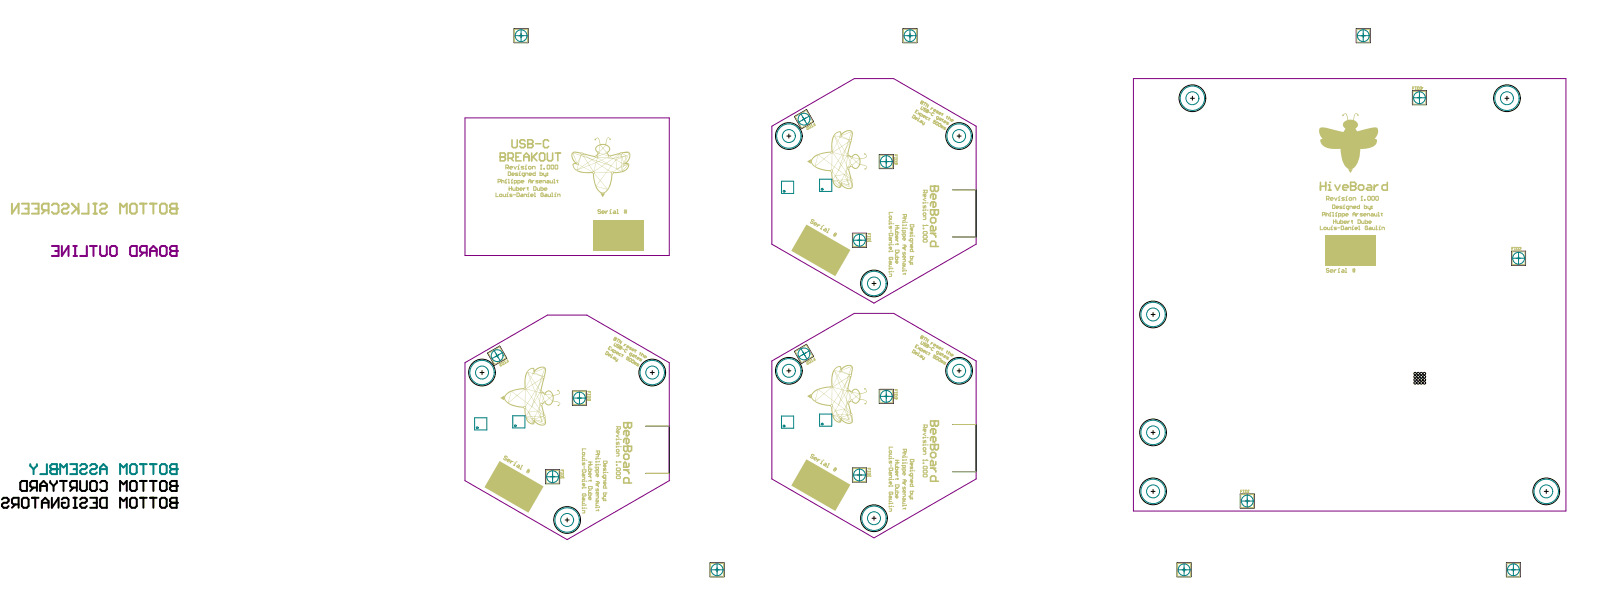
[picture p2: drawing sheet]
<svg xmlns="http://www.w3.org/2000/svg" width="1360mm" height="517mm" viewBox="0 0 1360 517" stroke-linecap="round" stroke-linejoin="round" font-family="sans-serif">
<path d="M150 208v9h-5l-1-2v-1l1-2h5" fill="none" stroke="#800080" stroke-width="1.7"/>
<circle cx="150" cy="212" r=".8" fill="#800080"/>
<g fill="none" stroke="#800080" stroke-width="1.7">
<path d="M44 208h6v9h-6M47 212h3M52 208v9l6-9v9M62 208h3M62 217h3M64 208v9M73 208v9h-5M76 208h6M79 208v9M85 208v7l1 2h3l1-2v-7M93 209l2-1h2l2 1v6l-2 2h-2l-2-2zM110 209l2-1h4v9h-4l-2-2z"/>
<path d="M121 214l-2 3M124 214h-4l-1-2v-3l1-1h4v9M127 212h6M127 217v-6l3-3 3 3v6M135 209l2-1h3l1 1v6l-1 2h-3l-2-2zM150 208h-5l-1 1v2l1 1h5"/>
</g>
<path d="M959 66h367v366h-367zM394 100h173v116h-173zM653 107l70-41h33l70 41v100l-86 49-87-49zM394 307l69-40h34l70 40v100l-87 49-86-49zM653 305l70-40h33l70 40v100l-86 50-87-50z" fill="none" stroke="#800080" stroke-width=".85"/>
<g fill="none" stroke="#000" stroke-width=".85">
<path d="M435 24h12v12h-12zM439 30h4M441 29v3M764 24h12v12h-12zM769 30h3M770 29v3M1148 24h12v12h-12zM1152 30h4M1154 29v3M1196 77h11v12h-11zM672 99l11-6 6 10-11 6zM680 99l1 3"/>
<path d="M682 100l-3 2M1008 83h3M1009 81v4M1200 83h3M1202 81v3M1274 83h3M1276 81v4M666 115h3M668 113v4M810 115h4M812 113v4M744 131h12v12h-12z"/>
<path d="M749 137h3M750 135v3M806 160h20v40h-20M722 197h11v12h-11zM726 203h3M728 202v3M1280 213h11v11h-11zM1284 218h3M1285 217v3M738 240h4M740 238v3M974 266h4"/>
<path d="M976 264v4M413 299l10-6 6 10-10 6zM420 299l2 3M422 300l-3 2M672 297l11-6 6 11-11 5zM680 298l1 3M682 299l-3 1M406 315h4M408 313v4M550 315h4M552 313v4M666 314h3"/>
<path d="M668 312v3M810 314h4M812 312v3M485 331h11v12h-11zM489 337h3M490 335v3M744 329h12v12h-12zM749 335h3M750 334v3M806 359h20v40h-20M547 361h20v39h-20M974 366h4"/>
<path d="M976 364v3M462 397h12v12h-12zM722 396h11v12h-11zM466 403h3M468 402v3M726 402h3M728 400v3M974 416h4M976 414v3M1050 418h12v12h-12zM1307 416h4M1309 414v3"/>
<path d="M478 440h4M480 438v4M738 438h4M740 437v3M1054 424h3M1056 422v4M601 476h12v12h-12zM996 476h12v12h-12zM1275 476h12v12h-12zM605 482h4M607 480v4M1001 482h3"/>
<path d="M1002 480v4M1279 482h4M1281 480v4"/>
<circle cx="1009" cy="83" r="11"/>
<circle cx="1276" cy="83" r="11"/>
<circle cx="668" cy="115" r="11"/>
<circle cx="812" cy="115" r="11"/>
<circle cx="740" cy="240" r="11"/>
<circle cx="976" cy="266" r="11"/>
<circle cx="408" cy="315" r="11"/>
<circle cx="552" cy="315" r="11"/>
<circle cx="668" cy="314" r="11"/>
<circle cx="812" cy="314" r="11"/>
<circle cx="1198" cy="316" r="1.1"/>
<circle cx="1198" cy="319" r="1.1"/>
<circle cx="1200" cy="316" r="1.1"/>
<circle cx="1200" cy="319" r="1.1"/>
<circle cx="1203" cy="316" r="1.1"/>
<circle cx="1203" cy="319" r="1.1"/>
<circle cx="1206" cy="316" r="1.1"/>
<circle cx="1206" cy="319" r="1.1"/>
<circle cx="1198" cy="324" r="1.1"/>
<circle cx="1198" cy="321" r="1.1"/>
<circle cx="1200" cy="324" r="1.1"/>
<circle cx="1200" cy="321" r="1.1"/>
<circle cx="1203" cy="324" r="1.1"/>
<circle cx="1203" cy="321" r="1.1"/>
<circle cx="1206" cy="324" r="1.1"/>
<circle cx="1206" cy="321" r="1.1"/>
<circle cx="976" cy="366" r="11"/>
<circle cx="976" cy="416" r="11"/>
<circle cx="1309" cy="416" r="11"/>
<circle cx="480" cy="440" r="11"/>
<circle cx="740" cy="438" r="11"/>
</g>
<g fill="none" stroke="#000" stroke-width="1.7">
<path d="M17 408l2-1h4v8h-4l-2-1zM28 412l-2 3M31 412h-4l-1-1v-3l1-1h4v8M34 411h6M34 415v-5l3-3 3 3v5M43 407v1l2 3M45 411v4M48 407v1l-3 3M51 407h6M54 407v8M62 412l-3 3M65 412h-4l-2-1v-3l2-1h4v8"/>
<path d="M68 407v7l1 1h3l1-1v-7M76 408l2-1h3l1 1v6l-1 1h-3l-2-1zM85 408l1-1h3l1 1v6l-1 1h-3l-1-1M102 415v-8l2 3 3-3v8M110 408l2-1h2l2 1v6l-2 1h-2l-2-1zM119 407h5M121 407v8M127 407h6M130 407v8M135 408l2-1h3l1 1v6l-1 1h-3l-2-1zM144 408l1-1h5v8h-5l-1-1v-2l1-1-1-1zM145 411h5"/>
</g>
<circle cx="150" cy="411" r=".8" fill="#000"/>
<path d="M436 25h11v11h-11zM765 25h11v11h-11zM1148 25h11v11h-11zM602 476h11v11h-11zM997 476h11v11h-11zM1276 476h11v11h-11z" fill="none" stroke="#c0c073" stroke-width=".85"/>
<path d="M150 172v9h-5l-1-2v-1l1-2h5" fill="none" stroke="#c0c073" stroke-width="1.7"/>
<circle cx="150" cy="176" r=".8" fill="#c0c073"/>
<g fill="none" stroke="#c0c073" stroke-width="1.7">
<path d="M10 172v9l6-9v9M19 172h5v9h-5M21 176h3M27 172h6v9h-6M30 176h3M38 178l-3 3M41 178h-4l-2-2v-2l2-2h4v9M44 174l1-2h3l2 2v5l-2 2h-3l-1-2M52 174l2-2h3l1 2v1l-1 1h-3l-2 2v1l2 2h3l1-2M61 172l5 6M65 176l-4 5M66 172v9"/>
<path d="M75 172v9h-6M79 172h3M81 172v9M85 174l1-2h3l1 2v1l-1 1h-3l-1 2v1l1 2h3l1-2M110 174l2-2h2l2 2v5l-2 2h-2l-2-2zM119 172h5M121 172v9M127 172h6M130 172v9M135 174l2-2h3l1 2v5l-1 2h-3l-2-2zM150 172h-5l-1 2v1l1 1h5M79 181h3"/>
<path d="M102 181v-9l2 3 3-3v9"/>
</g>
<path d="M1117 108v2v3l2 4a2 2 0 0 0-2 2 2 2 0 0 0 1 2 13 13 0 0 0 11 5h6v6l2 5a7 7 0 0 0 8 6 16 16 0 0 0 6-11v-6h2a14 14 0 0 0 12-5l1-3-2-1a7 7 0 0 0 1-9h-5l-11 3-2-2a4 4 0 0 0 3-4 4 4 0 0 0-4-3l1-5a1.1 1.1 0 0 1 1-1 1.1 1.1 0 0 1 1 2h1a1 1 0 0 0 0-1 1 1 0 0 0-1-1h-1a6 6 0 0 0-2 5h-5l-1-4a2 2 0 0 0-3 0 .7 .7 0 0 0-1 1 .7 .7 0 0 0 1 0 .7 .7 0 0 0 1 0 1.3 1.3 0 0 1 1-2 1.3 1.3 0 0 1 1 2l1 4a4 4 0 0 0-4 3 4 4 0 0 0 2 4l-1 1a2.3 2.3 0 0 1-1 2 2.3 2.3 0 0 1-2-1l-13-3h-3zM1141 143l2 3 2-3z" fill="#c0c073"/>
<path d="M1196 77h11v11h-11zM1280 213h11v11h-11zM1050 418h11v11h-11z" fill="none" stroke="#c0c073" stroke-width=".85"/>
<path d="M1122 199h43v26h-43z" fill-rule="evenodd" fill="#c0c073"/>
<path d="M1118 154v7M1118 158h4M1122 154v7M1124 156h2v5M1124 161h3" fill="none" stroke="#c0c073" stroke-width="1.3"/>
<circle cx="1126" cy="154" r=".7" fill="#c0c073"/>
<path d="M1130 156l2 5 2-5M1137 159h4v-1l-1-2h-2l-1 2v2l1 1h2M1143 154v7h4l1-1v-1l-1-1h-4" fill="none" stroke="#c0c073" stroke-width="1.3"/>
<circle cx="1143" cy="158" r=".7" fill="#c0c073"/>
<path d="M1143 154h4l1 1v1l-1 2h-4M1150 158l1-2h2l1 2v2l-1 1h-2l-1-1zM1158 156h2l1 2v3h-3l-1-1 1-1h3M1163 156v5M1167 156h-2l-2 3M1174 154v7h-3l-1-1v-2l1-2h3" fill="none" stroke="#c0c073" stroke-width="1.3"/>
<path d="M1125 228l-1-1-1 1v1h2l-1 1h-1M1126 229h2v-1l-2 1 1 1h1M1129 228v2M1131 228l-2 1M1133 230h1M1133 228v2" fill="none" stroke="#c0c073" stroke-width=".85"/>
<circle cx="1133" cy="227" r=".3" fill="#c0c073"/>
<g fill="none" stroke="#c0c073" stroke-width=".85">
<path d="M1123 168h2v-1l-2-1v3M1124 168l1 1M1126 168h2v-1l-2 1 1 1h1M1130 167l1 2 1-2M1133 169h1M1133 167h1v2M1136 228l2 1v1h-2v-1h2M1139 230h1M1139 227v3M1145 228h2M1145 229h2M1145 227v3"/>
<path d="M1147 227v3"/>
</g>
<circle cx="1134" cy="166" r=".4" fill="#c0c073"/>
<path d="M1138 167l-2 1h1l1 1h-1h-1M1139 169h1M1139 167h1v2" fill="none" stroke="#c0c073" stroke-width=".85"/>
<circle cx="1140" cy="166" r=".4" fill="#c0c073"/>
<path d="M1142 168l2-1v2h-1zM1145 169v-2h2l1 2M1152 169h1M1153 166v3" fill="none" stroke="#c0c073" stroke-width=".85"/>
<circle cx="1153" cy="166" r=".4" fill="#c0c073"/>
<path d="M1128 173l2 1v2h-2zM1131 175h2v-1l-2 1 1 1h1M1136 174l-2 1h2v1h-2M1137 176h1M1137 174h1v2M1153 166l-1 1M1155 169h1zM1158 166l2 1v2h-1h-1v-2zM1162 166l1 1v2h-2v-2zM1165 167v-1l2 1v2h-1h-1z" fill="none" stroke="#c0c073" stroke-width=".85"/>
<circle cx="1138" cy="173" r=".3" fill="#c0c073"/>
<g fill="none" stroke="#c0c073" stroke-width=".85">
<path d="M1122 180v3M1142 176h-2v-2h2v3h-1M1143 176v-2h1l1 2M1146 175h2l-1-1-1 1v1h1M1151 173v3h-2v-2h2M1155 173v3h2l-1-2h-1M1158 174v2h2M1160 174v3h-1M1161 174v1zM1161 176h.1M1119 182h2v-2h-2v3M1122 181h2v2"/>
<path d="M1125 181h1v2M1125 183h1"/>
</g>
<circle cx="1126" cy="180" r=".3" fill="#c0c073"/>
<path d="M1128 180h1v3M1128 183h1M1131 183h1M1131 181v2" fill="none" stroke="#c0c073" stroke-width=".85"/>
<circle cx="1131" cy="180" r=".3" fill="#c0c073"/>
<g fill="none" stroke="#c0c073" stroke-width=".85">
<path d="M1167 180v3M1118 191v3h2M1121 193l1-1 1 2h-2zM1124 192v2h2v-2M1127 194h1M1127 192v2M1129 186v3M1129 187h2M1131 186v3M1132 187v2h2v-2M1133 183h2v-2h-2v3M1135 186v3l2-1-1-1h-1"/>
<path d="M1136 183h2v-2h-2v3M1138 188h2l-1-1h-1v1l1 1M1139 182h2v-1h-2l1 2h1M1141 187v2M1142 187l-1 1M1144 187h1M1144 186l1 3M1145 183v-2l1-1 1 1v2M1145 181h2M1148 181v2M1150 186h2l-1 3h-1zM1150 181l-2 1"/>
<path d="M1153 187v2h2v-2M1153 181h-1h-1l1 1h1l-2 1M1154 182h2v-1h-2l1 2h1M1156 186v3l2-1-1-1h-1M1157 183v-2h2v2M1159 188h2l-1-1h-1v1l1 1M1161 181h1v2h-1l-1-1h1h1M1164 181v2h2v-2M1167 183h1M1169 181h1M1170 180v3"/>
</g>
<circle cx="1127" cy="191" r=".3" fill="#c0c073"/>
<path d="M1131 192l-2 1 2 1h-2M1132 193h2M1135 191l2 1v2h-2zM1139 192l1 1v1h-1h-1l1-1h1M1141 194v-2h2v2M1144 194h1M1144 192h1v2" fill="none" stroke="#c0c073" stroke-width=".85"/>
<circle cx="1145" cy="191" r=".3" fill="#c0c073"/>
<path d="M1147 193h2v-1l-2 1 1 1h1M1150 194h1M1150 191h1v3M1158 192l-1-1-1 1v2h2v-1h-1M1159 192l2 1v1h-2v-1h2M1162 192v2h2v-2M1165 194h1M1165 191v3M1167 194h1M1167 192h1v2" fill="none" stroke="#c0c073" stroke-width=".85"/>
<circle cx="1168" cy="191" r=".3" fill="#c0c073"/>
<path d="M1196 75h1M1197 73h-1v3M1198 73h1M1198 76h1M1198 73v3M1200 73l1 1v2h-1zM1202 74l1-1 1 1M1170 194v-2h1l1 2" fill="none" stroke="#c0c073" stroke-width=".85"/>
<circle cx="1204" cy="74" r=".3" fill="#c0c073"/>
<g fill="none" stroke="#c0c073" stroke-width=".85">
<path d="M1203 75h.1M1203 75v1l-1-1M1204 74l-1 1M1280 210h1M1281 209h-1v2M1282 209h1M1282 211h1M1282 209v2M1284 209l1 1v1h-1zM1286 210h1l-1 1h1M1050 416h1M1052 415h-2v2"/>
<path d="M1052 415h1M1052 417h1M1053 415v2M1054 415h2l-1 2h-1zM1056 417h1M1057 415v2"/>
</g>
<circle cx="1057" cy="415" r=".3" fill="#c0c073"/>
<path d="M1057 415h-1" fill="none" stroke="#c0c073" stroke-width=".85"/>
<path d="M447 313l-3 5v10l-4 1a16 16 0 0 0-13 6 7 7 0 0 0 6 8l10 2 1 1 1 7a7 7 0 0 0 7 6l1-2a6 6 0 0 0 9 1v-6l-1-1-2-8v-1l2-1 1 1a4 4 0 0 0 4 1 4 4 0 0 0 2-4l3 1a1.5 1.5 0 0 1 2 0 1.5 1.5 0 0 1 0 2 .7 .7 0 0 0-1 1 .7 .7 0 0 0 1 1 .7 .7 0 0 0 0-1 1.7 1.7 0 0 0 1-2 1.7 1.7 0 0 0-2-1l-4-1 1-4a5 5 0 0 0 5-3l-1-1a.9 .9 0 0 0 0-1 .9 .9 0 0 0-1 0v1a1.4 1.4 0 0 1 2 2 1.3 1.3 0 0 1-2 0l-4 1a4 4 0 0 0-2-3 4 4 0 0 0-4 1h-1l-3-2 3-11 1-2a6 6 0 0 0 0-6h-1a8 8 0 0 0-9 2 2 2 0 0 0-1-2 2 2 0 0 0-2 1zM466 337l2-2-1 4zM461 334h1l3 3h-1l-2 2h-1l-1-2zM462 340l3-3 2 2a2.7 2.7 0 0 1-2 3 2.7 2.7 0 0 1-3-2zM462 332a2.8 2.8 0 0 1 4-1 2.8 2.8 0 0 1 1 3l-5-1zM462 334l6 1-3 1zM461 359a.5 .5 0 0 1 1 0 .5 .5 0 0 1-1 0zM461 333a.5 .5 0 0 1 1 0 .5 .5 0 0 1-1 0zM461 340a.5 .5 0 0 1 1 0 .5 .5 0 0 1-1 0zM460 352a.6 .6 0 0 1 1 0 .6 .6 0 0 1-1 0zM460 319a.6 .6 0 0 1 1 0 .6 .6 0 0 1-1 0zM461 312v2a4 4 0 0 1-1 4h-1zM452 355l7 2 2-4v5zM460 337a2.3 2.3 0 0 1-1 4zM458 333h2l1 1-1 2zM459 319l-1 1zM458 332l2 1zM458 353a1.1 1.1 0 0 1 2 0 1.1 1.1 0 0 1 0 1l-1 2zM458 352h2zM458 320v1zM458 342a.6 .6 0 0 1 1 0 .6 .6 0 0 1-1 0zM458 353v2zM458 331a.5 .5 0 0 1 1 0 .5 .5 0 0 1-1 0zM457 349l3 2v1h-2zM457 352l1 1zM457 340l1 3-1 2zM458 332l1 2a5 5 0 0 1-1 7l-1-1zM459 320h1l-3 4zM460 320l-3 10a2.7 2.7 0 0 1 0-4zM458 343l2 7-3-4zM457 346l3 5a5 5 0 0 1-3-5zM456 325l1 1zM456 345a.5 .5 0 0 1 1 0 .5 .5 0 0 1-1 0zM453 324l5-3-2 4a1.1 1.1 0 0 1-1 2 1 1 0 0 1-1-1zM456 346l1 3a1.6 1.6 0 0 1-1-1 1.6 1.6 0 0 1 0-2zM456 348l1 1 1 3h-1zM456 327l-1 1zM457 333v-1v7l-2-4zM456 328v1a2 2 0 0 1 1 3l-2-1zM454 332l3 1-2 2-1-2zM455 348l2 4h-4zM455 328v2a.7 .7 0 0 1-1 1 .7 .7 0 0 1-1 0zM453 331a.8 .8 0 0 1 1 1 .8 .8 0 0 1 0 1zM453 315l8-3-2 6-6-3zM455 336l2 4-1 5-3-5zM453 314a8 8 0 0 1 8-3l-8 4zM453 354l4-1 1 3zM453 356l8 3h-1a8 8 0 0 1-7-3zM453 353v-1l4 1-5 1zM454 334l1 2-2 4a2.1 2.1 0 0 1 0-3zM452 316h1l5 2zM451 315a.5 .5 0 0 1 1 0 .5 .5 0 0 1-1 0zM451 358h1zM448 313l3-1 1 2-1 2-4-1zM451 355a.6 .6 0 0 1 1 0 .6 .6 0 0 1-1 0zM451 325l2-1 2 3-2 4zM452 339a2.2 2.2 0 0 1-1 3v1zM452 340l4 6a1.3 1.3 0 0 1-1 1 1.3 1.3 0 0 1-2-1l-3-2zM451 352l1 1v1h-1zM453 331a4 4 0 0 1 0 5l-1 3-1-1a2.1 2.1 0 0 1-1-2 2.1 2.1 0 0 1 1-2zM450 354l1 2v2zM450 352v1zM451 317l1-1 6 2a1 1 0 0 1 1 1 1 1 0 0 1-1 1l-5 4-3-5zM449 353l2 1a1 1 0 0 1-1 0 1 1 0 0 1-1-1zM450 319l3 5-2 1-2-4zM448 350l2 2h-1zM450 344l5 4h-7zM448 349l7-1-2 4h-2a4 4 0 0 1-3-3zM447 348l1 1zM447 315l2 4v1zM447 315l4 1-1 3zM450 336l2 3-2 5-3-3zM446 315a.5 .5 0 0 1 1 0 .5 .5 0 0 1-1 0zM446 353h3v1zM446 353l4 1 1 4zM446 353l5 5a6 6 0 0 1-5-5zM445 329l6-3 2 5zM445 329l8 2-3 5zM447 349l2 3h-3zM449 321l1 4-5 4v-1zM447 341l3 3-2 4-3-3v-1zM446 315l2 3a4 4 0 0 1-1 6l-2 4v-7zM445 346a4 4 0 0 1 0 6zM445 330v-1l5 7-4 5-1-1zM445 340l1 1-1 3zM444 329a.6 .6 0 0 1 1 0 .6 .6 0 0 1-1 0zM443 345a1 1 0 0 1 2 0 1 1 0 0 1-2 0zM438 335l6-5h1l-1 9zM433 331l6-1h5l-6 4zM431 341l6-6a1.6 1.6 0 0 1 3 1l4 4v4a23 23 0 0 1-13-3zM433 331l4 4-7 5zM429 334l4-3-3 9a4 4 0 0 1-1-6zM424 337l3 2v-4z" fill="#c0c073"/>
<path d="M413 299l10-6 5 10-9 5zM485 331h11v11h-11zM547 361h20M462 398h11v11h-11zM547 400h20" fill="none" stroke="#c0c073" stroke-width=".85"/>
<path d="M423 390l37 21-13 23-37-22z" fill-rule="evenodd" fill="#c0c073"/>
<path d="M521 285l-2 2 2 1v-1l-1-1" fill="none" stroke="#c0c073" stroke-width=".85"/>
<circle cx="520" cy="286" r=".2" fill="#c0c073"/>
<g fill="none" stroke="#c0c073" stroke-width=".85">
<path d="M521 285l1 1-1 1-1-1M521 290l-1 2 1 1 1-2M523 287h1M524 287l-2 2M524 293l-1-1v2l-1-1M525 293l-1 2h2v-1h-1M527 289l-2 2v-3l-1 2M529 291l-1 2M530 292h-1M531 293l1 1v-1h-1v1M535 294h-1l-1 1 1 1-1-1M535 296h2v-1h-1l-1 1 1 1"/>
<path d="M538 296l1 1M538 296v2M542 299h1M542 298v2M543 300h2l-1 2M544 299l-1 2M545 302h2v-1h-1l-1 1 1 1"/>
</g>
<circle cx="525" cy="294" r=".2" fill="#c0c073"/>
<g fill="none" stroke="#c0c073" stroke-width=".85">
<path d="M514 297l1 1-1 2-2-1zM515 300l2 1v-1h-2v1h1M516 294v1M518 294l-2-1-1 2 1 1M518 295l1 2M518 300l-1 2M519 298h1l1-1-1-1-1 2M519 296h-2M522 298l1 1v-1l-1 1 1 1M525 293l1 1h-1M526 300l-1-1-1 1 1 1M527 295l1 1"/>
<path d="M527 300v2M531 296l-2-1v2l1 1M536 300l1 1-1 1-1-1h1h1M517 302h1M520 302l1 1-1 1-1-1h2M522 303l-1 2h1M523 304l-1 2-1-1M527 300v1M533 303l-2-1v1h1v1l-2-1M533 303l2 1-2 2-1-1zM534 301l-1-2h1h1l-1 2h-1M535 305h2l-2 2v-1z"/>
<path d="M538 307l-1-1-1 2M538 307h1l-1 2M538 307l-1 1M538 301h1M539 301l-1 2M539 303l2 1v-1l-1-1-1 2h1M541 308h-2l1 1h-1M543 304l-1-1v1l1 1h-2"/>
</g>
<path d="M531 358v3l-1 1h-1l-1-1v-3h7" fill="none" stroke="#c0c073" stroke-width="1.3"/>
<circle cx="531" cy="358" r=".7" fill="#c0c073"/>
<path d="M531 358v3l1 1h2l1-1v-3M530 364v5h1l1-1v-3l-1-1h-2l-1 1v3M530 371v4h1l1-1v-2l-1-1h-2l-1 1v2M531 377v4l-1 1h-1l-1-1v-4h7" fill="none" stroke="#c0c073" stroke-width="1.3"/>
<circle cx="531" cy="377" r=".7" fill="#c0c073"/>
<path d="M531 377v4l1 1h2l1-1v-4M528 385l1-1h2l1 1v2l-1 2h-2l-1-2zM528 397h4M530 397l2 3v1M532 392v2l-1 1h-3v-3l1-1 1 1v3M532 409v-4l-1-1h-2l-1 1v4h7" fill="none" stroke="#c0c073" stroke-width="1.3"/>
<path d="M429 387l-1-1h-1l1 3h-1l-1-1M430 389l1 1 1-1h-2l-1 1 1 1M433 390l-1 2M434 391h-2M435 393l1 1M436 391v1l-1 2" fill="none" stroke="#c0c073" stroke-width=".85"/>
<circle cx="437" cy="391" r=".3" fill="#c0c073"/>
<g fill="none" stroke="#c0c073" stroke-width=".85">
<path d="M522 361h3v2h-2v-2M522 371v1M523 364v3l1-1-1-2-1 1v1M523 362l-1 1M524 371v1h-2M524 368l-2 1 2 1M439 393l1 1-1 2-1-1-1-1h1l2 1M440 396l1 1M442 393v1l-2 3M446 398l2 2M446 397l2 2M447 397l-1 3"/>
<path d="M448 397l-1 3"/>
</g>
<circle cx="525" cy="372" r=".4" fill="#c0c073"/>
<path d="M522 374v2l1-2 1 2M522 377v1M524 377v1h-2" fill="none" stroke="#c0c073" stroke-width=".85"/>
<circle cx="525" cy="378" r=".4" fill="#c0c073"/>
<path d="M522 381l1-1 1 2h-2zM522 390v1M522 383h2v2l-2 1M522 391h3" fill="none" stroke="#c0c073" stroke-width=".85"/>
<circle cx="525" cy="391" r=".4" fill="#c0c073"/>
<path d="M511 390h3v2h-3zM511 396v2l1-2 1 2M511 399v1M512 393v2h1l-1-2h-1v2M513 399v1h-2M522 393v1zM522 396h3v2h-3zM522 400v-1h3v2h-3zM525 390v1M522 403h3v1v1h-3z" fill="none" stroke="#c0c073" stroke-width=".85"/>
<circle cx="514" cy="400" r=".3" fill="#c0c073"/>
<g fill="none" stroke="#c0c073" stroke-width=".85">
<path d="M505 381h3v2h-2v-2M505 385h3M505 388v1M506 385l1 1-2 1M507 388h-2M510 403v1h3v-2h-2v2M511 405h2l-1 2h-1M512 408v2l1-1-1-1h-1v1M513 413l-1-2h-1v2h3M513 417l-1 2-1-1v-1h3M513 420h-2v2M510 421v1h3"/>
<path d="M511 423v1zM512 423l1 1z"/>
</g>
<circle cx="508" cy="388" r=".3" fill="#c0c073"/>
<path d="M505 390v1M505 393v1M507 393h-2M508 390v1h-3" fill="none" stroke="#c0c073" stroke-width=".85"/>
<circle cx="508" cy="393" r=".3" fill="#c0c073"/>
<g fill="none" stroke="#c0c073" stroke-width=".85">
<path d="M496 380h-3v2M493 383h1l1 1-2 1zM493 389v1M495 386h-2v2h2M495 389h-2M498 391h3M498 393h3M499 400v2l1-1v-1h-1l-1 1M500 391v2M500 394h-2v2h2M500 397v2l-2-1v-1h3M504 395h3v2h-2v-2"/>
<path d="M504 398h3v2h-2v-2M498 412h3v1l-2 1zM498 403h2M499 403l1 2M500 418v2l-2-1v-1h3M500 415h-2v2h2M500 406v1M501 407h-3M505 413v2l1-2 1 2M505 419h2v2h-2M505 407h2l1 1-1 1h-2M505 410h2"/>
<path d="M506 401v2h1l-1-2-1 1v1M506 410l1 2M506 416v2h1l-1-2-1 1v1M506 407v2M499 421v2l1-1v-1h-2v1M505 429v1M507 423l-1 2h-1v-2h1v2M507 431v1M507 426h-2v2h2M507 432h-2M508 429h-3"/>
</g>
<circle cx="496" cy="389" r=".3" fill="#c0c073"/>
<path d="M493 391v2l1-2 1 2M493 397h3v2h-3zM494 394v2M493 407v1M493 404h2l-1 2h-1M495 401l-1 1h-1v-1v-1l1 1v1M495 407h-2" fill="none" stroke="#c0c073" stroke-width=".85"/>
<circle cx="496" cy="407" r=".3" fill="#c0c073"/>
<path d="M493 412v1M494 409v2h1l-1-2-1 1v1M494 419v1h-1v-2h2h1l-1 2M496 412v1h-3M493 427v1M493 429v1M495 421l-1 2h-1v-2h1v2M495 424h-2v2h2M495 429v1h-2M496 427h-3" fill="none" stroke="#c0c073" stroke-width=".85"/>
<circle cx="496" cy="430" r=".3" fill="#c0c073"/>
<path d="M475 398h2v1M475 400v1M476 398h.1M477 400v1M475 402h2v1h-2zM475 400h2M475 404v1M475 404h2M493 432h2l-1 2h-1" fill="none" stroke="#c0c073" stroke-width=".85"/>
<circle cx="477" cy="404" r=".3" fill="#c0c073"/>
<g fill="none" stroke="#c0c073" stroke-width=".85">
<path d="M423 308l1-1-1 2h2M425 307l1-1 1 2h-2zM427 306v-1l1 2M428 307h.1M429 304l1 2-1 1M430 305h-1M497 331h3v2M497 335h3v1l-2 1zM497 334h3M497 333v1M499 331v1M499 337l1 1-1 1"/>
<path d="M500 333v1M477 404h.1"/>
</g>
<circle cx="499" cy="339" r=".3" fill="#c0c073"/>
<path d="M498 337l-1 1h2M499 338v1M499 338h.1" fill="none" stroke="#c0c073" stroke-width=".85"/>
<path d="M484 129v1a8 8 0 0 0 3 8 2 2 0 0 0-2 1 2 2 0 0 0 0 3 15 15 0 0 0 16 4l1 1v2a17 17 0 0 0 5 14 5 5 0 0 0 9-4l2-5 1-7 1-1 7-1a6 6 0 0 0 5-7h-1a7 7 0 0 0 1-9h-7l-8 2h-1l-1-1v-2a4 4 0 0 0 1-3 4 4 0 0 0-3-3l1-3a1.5 1.5 0 0 1 0-2 1.5 1.5 0 0 1 2 0 .7 .7 0 0 0 0 1 .7 .7 0 0 0 1 0 .7 .7 0 0 0 0-1 1.7 1.7 0 0 0-3-1 1.7 1.7 0 0 0-1 2v4h-5a5 5 0 0 0-2-6l-2 1a.9 .9 0 0 0-1 1 .9 .9 0 0 0 1 1l1-1a1.3 1.3 0 0 1 1-1 1.3 1.3 0 0 1 1 2l1 3a4 4 0 0 0-4 3 4 4 0 0 0 1 4h1l-2 3-11-3h-2a6 6 0 0 0-6 0zM509 123h3v1a1.5 1.5 0 0 1-2 1 1.5 1.5 0 0 1-1-2zM510 125a.5 .5 0 0 1 1 0 .5 .5 0 0 1-1 0zM510 126h1l2 3-3 1a2.3 2.3 0 0 1-2-1zM513 123a2.7 2.7 0 0 1 3 3 2.7 2.7 0 0 1-3 2l-2-3zM505 124l3-1-1 5a2.3 2.3 0 0 1-2-1 2.3 2.3 0 0 1 0-3zM508 123l2 2-3 3zM532 129a.5 .5 0 0 1 1 0 .5 .5 0 0 1-1 0zM506 129a.5 .5 0 0 1 1 0 .5 .5 0 0 1-1 0zM513 129a.5 .5 0 0 1 1 0 .5 .5 0 0 1-1 0zM525 130a.6 .6 0 0 1 1 0 .6 .6 0 0 1-1 0zM492 130a.6 .6 0 0 1 1 0 .6 .6 0 0 1-1 0zM485 129h2a4 4 0 0 1 5 2h-1zM527 130h5l-3 8 2-7zM492 131v1zM511 131a2.3 2.3 0 0 1 4 1zM507 130h1l2 1-4 1zM492 131h1l1 1zM506 131v1zM526 131l1-1 3 1-1 1a1.4 1.4 0 0 1-2 0 1.4 1.4 0 0 1-1-1zM526 131v1zM515 132a.6 .6 0 0 1 1 0 .6 .6 0 0 1-1 0zM527 133l1-1zM504 132a.5 .5 0 0 1 1 0 .5 .5 0 0 1-1 0zM525 131h1v2h-3zM514 133h3l1 1zM506 132h2a5 5 0 0 1 6 0l1 1h-2zM494 131l4 2-3-1zM494 131l10 2a2.7 2.7 0 0 1-5 1zM517 132l7-2-5 4-2-1zM520 134l5-4-1 1a5 5 0 0 1-4 3zM494 133l5 2a1 1 0 0 1 2 0 1.1 1.1 0 0 1-2 1l-1 1zM520 134l2-1a1.5 1.5 0 0 1-1 2 1.5 1.5 0 0 1-1-1zM523 134l3-1-4 2zM500 135h1zM506 133l7 1-4 1zM521 135a.5 .5 0 0 1 1 0 .5 .5 0 0 1-1 0zM502 135a2 2 0 0 1 3-1v2zM506 134l3 1-2 1a1.3 1.3 0 0 1-2 0 1.3 1.3 0 0 1 1-2zM522 135l4-1v3zM501 135l3 1a.7 .7 0 0 1 1 0 .7 .7 0 0 1-1 1zM505 136l1 1h-1zM485 130l6 2-2 6zM509 135l4-1h6l-6 4zM485 130l3 8a8 8 0 0 1-3-8zM526 137v1zM527 133l3-1-2 6zM532 130h1a8 8 0 0 1-4 8zM526 133l2 4a.8 .8 0 0 1-1 1 .8 .8 0 0 1-1-1zM507 137l2-1 4 2a2.1 2.1 0 0 1-3 0zM491 132l-1 6h-1zM488 139a.5 .5 0 0 1 1 0 .5 .5 0 0 1-1 0zM489 139a.5 .5 0 0 1 1 0 .5 .5 0 0 1-1 0zM486 139h2l1 1-1 3a4 4 0 0 1-3-4zM528 139a.6 .6 0 0 1 1 0 .6 .6 0 0 1-1 0zM498 138l3-3 3 2-5 3zM513 138a2.2 2.2 0 0 1 3 1v1zM514 138l5-4a1.3 1.3 0 0 1 2 1 1.3 1.3 0 0 1-1 2l-3 3zM526 138h1l-1 2zM505 138a4 4 0 0 1 5 0l2 1h-1a2.1 2.1 0 0 1-2 1 2.1 2.1 0 0 1-2-1zM517 140a.5 .5 0 0 1 1 0 .5 .5 0 0 1-1 0zM528 140l1-1h2l-3 1zM492 132l2 1 3 5-4 3-3-2zM527 140a1 1 0 0 1 0 1 1 1 0 0 1-1 0zM493 141l4-3 2 2-5 1zM523 142l3-1zM521 136l1 7-4-3zM522 136l3 1 1 2a4 4 0 0 1-3 4zM489 143l4-2 1 1zM490 140l3 1-5 2zM510 141l2-2 5 2-2 3zM526 142l1-1-1 4zM528 141l3-2-4 6zM532 139a6 6 0 0 1-5 6zM499 140l5-2-1 7zM505 138l4 3-6 4zM523 143l3-1v3zM495 142l4-2 3 5zM517 141l5 2-3 2h-2l-2-1zM489 144l2-1a4 4 0 0 1 6 0l4 2h-7zM519 145a4 4 0 0 1 6 0zM526 145v1zM503 145l6-4 6 3-2 2h-9zM515 144l2 2h-4zM502 146a.6 .6 0 0 1 1 0 .6 .6 0 0 1-1 0zM518 146a.7 .7 0 0 1 1 0 .7 .7 0 0 1-1 0zM503 146h10l-5 6-5-5zM503 147l5 6-3 4zM504 158a.5 .5 0 0 1 1 0 .5 .5 0 0 1-1 0zM513 146h4a23 23 0 0 1-3 14l-5-7a1.5 1.5 0 0 1 1-2zM508 153l6 7-8-2a.7 .7 0 0 1-1-1 .7 .7 0 0 1 0-1zM514 160a.5 .5 0 0 1 1 0 .5 .5 0 0 1-1 0zM505 158l9 2a4 4 0 0 1-4 3 4 4 0 0 1-4-4zM508 164l2 3 2-3z" fill="#c0c073"/>
<path d="M502 186h43v26h-43z" fill-rule="evenodd" fill="#c0c073"/>
<path d="M430 145l2 1v2h-2zM433 147h2v-1l-2 1 1 1h1M438 146l-2 1h2v1h-2M439 148h1M439 146h1v2" fill="none" stroke="#c0c073" stroke-width=".85"/>
<circle cx="440" cy="145" r=".3" fill="#c0c073"/>
<g fill="none" stroke="#c0c073" stroke-width=".85">
<path d="M422 154h1l1-2h-2v3M425 152v3M425 153h1l1 2M428 153v2M428 155h1M444 148h-2v-2h2v3h-1M445 148v-2h1l1 2M448 147h2l-1-1-1 1v1h1M453 145v3h-2l1-2h1M457 145v3h2v-2h-2M460 146l1 2h1M462 146v3h-1"/>
<path d="M463 146l1 1zM463 148h1z"/>
</g>
<circle cx="428" cy="152" r=".3" fill="#c0c073"/>
<path d="M430 155h1M430 152h1v3M433 155h1M433 153v2" fill="none" stroke="#c0c073" stroke-width=".85"/>
<circle cx="433" cy="152" r=".3" fill="#c0c073"/>
<g fill="none" stroke="#c0c073" stroke-width=".85">
<path d="M431 158v3M431 159h2M433 158v3M434 159l1 2h1v-2M435 155h2v-2h-2v3M437 158v3h2v-2h-2M438 155h2v-2h-2v3M440 160h2v-1h-2v2h2M441 154h2v-1h-2l1 2h1M443 159v2M445 159l-2 1M446 159h1"/>
<path d="M447 158v3M447 155v-2l1-1 1 1v2M447 153h2M451 153v2M452 158h2l-1 3h-1zM452 153l-1 1M455 159v2h2v-2M456 153h-2v1h2l-2 1M457 154h2l-1-1h-1v2h1M458 158v3h2l-1-2h-1M460 155v-2h1l1 2M461 160h2l-1-1h-1v2h1"/>
<path d="M463 153h2v2h-2v-1h2M466 153v2h2v-2M469 155h1M469 152v3M471 153h1M472 152v3M420 163v3h2M423 165l1-1 1 2h-2zM426 164v2h2v-2M429 166h1M429 164v2"/>
</g>
<circle cx="429" cy="163" r=".3" fill="#c0c073"/>
<path d="M434 164l-3 1h2l1 1h-1h-2M435 165h2M438 163l2 1-1 2h-1zM441 164l2 1v1h-2v-1h2M444 166v-2h1l1 2M447 166h1M447 164v2" fill="none" stroke="#c0c073" stroke-width=".85"/>
<circle cx="447" cy="163" r=".3" fill="#c0c073"/>
<path d="M449 165h2v-1l-2 1 1 1h1M452 166h1M452 163h1v3M460 164l-1-1-1 1v2h2v-1h-1M461 164l2 1v1h-2v-1h2M464 164v2h2v-2M467 166h1M467 163v3M470 166h1M470 164v2" fill="none" stroke="#c0c073" stroke-width=".85"/>
<circle cx="470" cy="163" r=".3" fill="#c0c073"/>
<path d="M428 142h2v-2h-2v3M429 142l1 1M432 142h2l-1-1h-1v2h1M435 141l1 2 1-2M438 143h1M438 141h1v2M472 166v-2h2v2" fill="none" stroke="#c0c073" stroke-width=".85"/>
<circle cx="439" cy="140" r=".4" fill="#c0c073"/>
<path d="M443 141h-2l2 1v1h-2M445 143h1M445 141v2" fill="none" stroke="#c0c073" stroke-width=".85"/>
<circle cx="445" cy="140" r=".4" fill="#c0c073"/>
<path d="M458 140v3M447 141h2l1 1-2 1zM451 143v-2h1l1 2M457 143h2" fill="none" stroke="#c0c073" stroke-width=".85"/>
<circle cx="458" cy="140" r=".4" fill="#c0c073"/>
<path d="M458 140h-1M464 140h1v2v1l-2-1v-2zM467 140h2v2l-1 1-1-1v-2zM460 142l1 1zM470 140h2v2v1l-2-1zM508 178l-1-1-1 1 2 1v1v1l-2-1M510 180h2l-1-2-1 1v1l1 1M513 178v3M514 178l-1 2M516 178h1v3M516 181h1" fill="none" stroke="#c0c073" stroke-width=".85"/>
<circle cx="517" cy="177" r=".3" fill="#c0c073"/>
<path d="M519 178l2 1v2h-2v-1h2M522 177h1v4M528 178h3M528 180h3M529 177v4M530 177v4M522 181h1" fill="none" stroke="#c0c073" stroke-width=".85"/>
<path d="M433 118v6l2 1h2l1-1v-6M444 119l-1-1h-2l-1 1v1l1 2h2l1 1v1l-1 1h-2l-1-1M447 118v7h3l1-1v-1l-1-1h-3" fill="none" stroke="#c0c073" stroke-width="1.3"/>
<circle cx="447" cy="122" r=".7" fill="#c0c073"/>
<path d="M447 118h3l1 1v1l-1 2h-3M464 119l-1-1h-2l-1 1v5l1 1h2l1-1M423 129v7h4l1-1v-1l-1-1h-4M453 122h5" fill="none" stroke="#c0c073" stroke-width="1.3"/>
<circle cx="423" cy="133" r=".7" fill="#c0c073"/>
<g fill="none" stroke="#c0c073" stroke-width="1.3">
<path d="M423 129h4l1 2v1l-1 1h-4M430 134h3l2-1v-2l-2-2h-3v7M432 134l3 2M437 133h2M441 129h-4v7h4M443 133h5M443 136v-4l3-3 2 3v4M450 129v7M451 133l3 3M454 129l-4 5M457 131l1-2h2l1 2v4l-1 1h-2l-1-1zM463 129v6l1 1h3l1-1v-6"/>
<path d="M470 129h4M472 129v7"/>
</g>
<g fill="#c0c073">
<path d="M706 312l-2 5v9l-4 1a16 16 0 0 0-13 6 7 7 0 0 0 6 8l10 3h1l1 8a7 7 0 0 0 7 5v-1a6 6 0 0 0 10 1v-7h-1l-2-8v-2h2h1a4 4 0 0 0 4 1 4 4 0 0 0 2-3h3a1.5 1.5 0 0 1 2 1 1.5 1.5 0 0 1 0 2 .7 .7 0 0 0-1 0 .7 .7 0 0 0 0 1 .7 .7 0 0 0 1-1 1.7 1.7 0 0 0 1-2 1.7 1.7 0 0 0-2-1h-4l1-5a5 5 0 0 0 5-2l-1-2a.9 .9 0 0 0 0-1 1.1 1.1 0 0 0-2 1l1 1a1.3 1.3 0 0 1 1 1 1.3 1.3 0 0 1-1 1l-4 1a4 4 0 0 0-2-4 4 4 0 0 0-5 1v1l-3-2 3-11v-2a6 6 0 0 0 0-7 8 8 0 0 0-9 3 2 2 0 0 0-1-2 2 2 0 0 0-2 0zM725 335l2-2v4zM724 335a.5 .5 0 0 1 1 0 .5 .5 0 0 1-1 0zM721 333l1-1 2 3v1l-2 2h-1l-1-3zM722 338l3-2 2 2a2.7 2.7 0 0 1-2 3 2.7 2.7 0 0 1-3-3zM722 330a2.8 2.8 0 0 1 3 0 2.8 2.8 0 0 1 2 3l-5-1zM722 332l5 1-2 2zM720 339a.5 .5 0 0 1 1 0 .5 .5 0 0 1-1 0zM720 351a.6 .6 0 0 1 1 0 .6 .6 0 0 1-1 0zM719 318a1 1 0 0 1 2 0 1 1 0 0 1-2 0zM721 310v2a4 4 0 0 1-2 5v-1zM712 354l7 1 1-3 1 5zM718 317h1zM720 336a2.3 2.3 0 0 1-2 4zM718 355a.5 .5 0 0 1 1 0 .5 .5 0 0 1-1 0zM718 331l2 1v1v2zM719 317v1l-1 1zM718 331h2zM718 351a1.1 1.1 0 0 1 1 0 1.1 1.1 0 0 1 1 2l-1 2zM718 351h1zM717 341a1 1 0 0 1 2 0 1 1 0 0 1-2 0zM717 352l1 1zM717 330a.5 .5 0 0 1 1 0 .5 .5 0 0 1-1 0zM717 348l3 2h-1h-1zM717 339v3l-1 1zM717 331l1 2a5 5 0 0 1 0 6l-1 1v-2zM718 319l1-1-2 5zM720 319l-3 10a2.7 2.7 0 0 1-1-5zM717 342l3 7-3-5zM716 345l4 5-1-1a5 5 0 0 1-3-4zM713 323l4-4-1 5a1.1 1.1 0 0 1-1 2 1.1 1.1 0 0 1-1-2zM716 345l1 2a1.6 1.6 0 0 1-2-1 1.6 1.6 0 0 1 1-1zM715 347l2 1v3zM715 325v1zM717 331l-1 7-1-4zM715 327h1a2 2 0 0 1 0 3h-2zM714 330l2 1-1 3-1-2zM715 347l2 4h-4zM715 326l-1 3a.7 .7 0 0 1 0 1 .7 .7 0 0 1-1-1zM713 330a.8 .8 0 0 1 1 0 .8 .8 0 0 1-1 1zM713 313l8-3-2 6-6-2zM715 334l1 4v6l-4-6zM713 313a8 8 0 0 1 7-3l-8 3zM712 353l5-1 1 3zM712 354l9 3-1 1a8 8 0 0 1-8-4zM712 351h1h4l-5 2zM714 332l1 2-3 4a2.1 2.1 0 0 1 1-3zM712 315l1-1 5 3zM711 314a.5 .5 0 0 1 1 0 .5 .5 0 0 1-1 0zM711 357h1zM707 312l4-2v3v1l-4-1zM711 353a.6 .6 0 0 1 1 0 .6 .6 0 0 1-1 0zM711 324l2-1 2 3-2 3zM712 338a2.2 2.2 0 0 1-1 3h-1zM712 339l4 5a1.3 1.3 0 0 1-1 2 1.3 1.3 0 0 1-2-1l-3-3zM710 351h2v1h-1zM713 330a4 4 0 0 1-1 5l-1 2v-1a2.1 2.1 0 0 1-1-2 2.1 2.1 0 0 1 1-2zM710 353l1 1v2zM711 315l6 2a1 1 0 0 1 1 0 1 1 0 0 1 0 2l-5 3-4-4zM709 351l2 1a1 1 0 0 1-2 0 1 1 0 0 1 0-1zM709 318l3 4-2 2-1-5zM708 348l1 3zM710 343l4 3-6 1zM708 347h7l-2 3-2 1a4 4 0 0 1-3-3zM707 314l2 4v1zM707 313l3 2-1 3zM710 335l1 2-1 5-4-2zM706 313a.5 .5 0 0 1 1 0 .5 .5 0 0 1-1 0zM706 351h3v1zM706 352l3 1 2 3zM706 352l5 5a6 6 0 0 1-5-5zM705 327l5-3 2 5zM705 328l7 2-2 4zM707 348l2 3h-4zM709 320l1 4-5 3zM706 340l4 3-3 4-2-3v-2zM706 314l1 2a4 4 0 0 1 0 6l-2 4v-7zM705 344a4 4 0 0 1 0 6zM704 328h1l4 6-3 6-2-2zM704 338l2 2-2 2zM704 327a.6 .6 0 0 1 1 0 .6 .6 0 0 1-1 0zM703 343a1 1 0 0 1 2 0 1 1 0 0 1-2 0zM698 333l5-5h1v10zM693 330l6-2h4l-6 5zM692 329a.5 .5 0 0 1 1 0 .5 .5 0 0 1-1 0zM690 339l7-5a2.7 2.7 0 0 1 3 1l4 3v4a23 23 0 0 1-14-3zM693 330l4 3-7 6zM688 333l4-3-2 9a4 4 0 0 1-2-6zM683 335l4 2v-4z"/>
<path d="M706 113l-2 5v10h-4a16 16 0 0 0-13 7 7 7 0 0 0 6 8l10 2 1 1 1 7a7 7 0 0 0 7 6v-2a6 6 0 0 0 10 1v-6l-1-1-2-8v-1l2-1 1 1a4 4 0 0 0 4 1 4 4 0 0 0 2-4l3 1a1.5 1.5 0 0 1 2 0 1.5 1.5 0 0 1 0 2 .7 .7 0 0 0-1 1 .7 .7 0 0 0 0 1 .7 .7 0 0 0 1-1 1.7 1.7 0 0 0 1-2 1.7 1.7 0 0 0-2-1l-4-1 1-4a5 5 0 0 0 5-3l-1-1a.9 .9 0 0 0 0-1 1 1 0 0 0-2 0l1 1a1.3 1.3 0 0 1 1 2 1.3 1.3 0 0 1-1 0l-4 1a4 4 0 0 0-2-4 4 4 0 0 0-5 2l-3-2 3-11v-2a6 6 0 0 0 0-6v-1a8 8 0 0 0-9 3 2 2 0 0 0-1-2 2 2 0 0 0-2 1zM725 137l2-2v4zM724 137a.5 .5 0 0 1 1 0 .5 .5 0 0 1-1 0zM721 134h1l2 3-2 2h-1l-1-2zM722 140l3-3 2 2a2.7 2.7 0 0 1-2 3 2.7 2.7 0 0 1-3-2zM722 132a2.8 2.8 0 0 1 3-1 2.8 2.8 0 0 1 2 3l-5-1zM722 133l5 2-2 1zM720 140a.5 .5 0 0 1 1 0 .5 .5 0 0 1-1 0zM720 152a.6 .6 0 0 1 1 0 .6 .6 0 0 1-1 0zM719 119a1 1 0 0 1 2 0 1 1 0 0 1-2 0zM721 112v2a4 4 0 0 1-2 4zM712 155l7 2 1-4 1 5zM718 118h1zM720 137a2.3 2.3 0 0 1-2 4zM718 156a.5 .5 0 0 1 1 0 .5 .5 0 0 1-1 0zM718 133h2v1v2zM719 119l-1 1zM718 132l2 1zM718 153a1.1 1.1 0 0 1 1 0 1.1 1.1 0 0 1 1 1l-1 2zM718 152h1zM718 120v1zM717 142a1 1 0 0 1 2 0 1 1 0 0 1-2 0zM717 153l1 2zM717 131a.5 .5 0 0 1 1 0 .5 .5 0 0 1-1 0zM717 149l3 2-1 1h-1zM717 152v1zM717 140v3l-1 2zM717 132l1 2a5 5 0 0 1 0 7h-1v-1zM718 120h1l-2 4zM720 120l-3 10a2.7 2.7 0 0 1-1-4zM717 143l3 7-3-4zM716 146l4 5h-1a5 5 0 0 1-3-5zM713 124l4-3-1 4a1.1 1.1 0 0 1-1 2 1 1 0 0 1-1-1zM716 146l1 3a1.6 1.6 0 0 1-2-1 1.6 1.6 0 0 1 1-2zM715 148l2 1v3zM715 127v1zM717 133v-1l-1 7-1-4zM715 128l1 1a2 2 0 0 1 0 3l-2-1zM714 132h2l-1 3-1-2zM715 148l2 4h-4zM715 128l-1 2a.7 .7 0 0 1 0 1 .7 .7 0 0 1-1 0zM713 131a.8 .8 0 0 1 1 1 .8 .8 0 0 1-1 1zM713 115l8-3-2 6-6-3zM715 136l1 4v5l-4-5zM713 114a8 8 0 0 1 7-3l-8 4zM712 154l5-1 1 3zM712 156l9 3h-1a8 8 0 0 1-8-3zM712 153l1-1 4 1-5 1zM714 133l1 3-3 4a2.1 2.1 0 0 1 1-3zM712 116h1l5 2zM711 115a.5 .5 0 0 1 1 0 .5 .5 0 0 1-1 0zM711 158h1zM707 113l4-1v2v2l-4-1zM711 155a.6 .6 0 0 1 1 0 .6 .6 0 0 1-1 0zM711 125l2-1 2 3-2 4zM712 139a2.2 2.2 0 0 1-1 3l-1 1zM712 140l4 6a1.3 1.3 0 0 1-1 1 1.3 1.3 0 0 1-2-1l-3-3zM710 152l2 1v1h-1zM713 131a4 4 0 0 1-1 5l-1 2a2.1 2.1 0 0 1-1-2 2.1 2.1 0 0 1 1-2zM710 154l1 2v2zM710 152v1zM711 116l6 2a1 1 0 0 1 1 1 1 1 0 0 1 0 1l-5 4-4-5zM709 153l2 1a1 1 0 0 1-2 0 1 1 0 0 1 0-1zM709 119l3 5-2 1-1-4zM708 150l1 2zM710 144l4 3-6 1zM708 149l6-1-1 4h-2a4 4 0 0 1-3-3zM707 148v1zM707 115l2 4v1zM707 115l3 1-1 3zM710 136l1 3-1 4-4-2zM706 114a.5 .5 0 0 1 1 0 .5 .5 0 0 1-1 0zM706 153h3v1zM706 153l3 1 2 4zM706 153l5 5a6 6 0 0 1-5-5zM705 129l5-3 2 5zM705 129l7 2-2 5zM707 149l2 3h-4zM709 121l1 4-5 3zM706 141l4 3-3 4-2-3v-1zM706 115l1 3a4 4 0 0 1 0 6l-2 4v-7zM705 146a4 4 0 0 1 0 6zM705 152v1zM704 130l1-1 4 7-3 5-2-1zM704 140l2 1-2 3zM704 129a.6 .6 0 0 1 1 0 .6 .6 0 0 1-1 0zM703 145a1 1 0 0 1 2 0 1 1 0 0 1-2 0zM698 135l5-5h1v9zM693 131l6-1 4-1-6 5zM692 131a.5 .5 0 0 1 1 0 .5 .5 0 0 1-1 0zM690 141l7-6a1.5 1.5 0 0 1 2 1l5 4v3a23 23 0 0 1-14-2zM693 131l4 4-7 5zM688 134l4-3-2 9a4 4 0 0 1-2-6zM683 137l4 2v-4z"/>
</g>
<path d="M673 99l10-6 5 10-9 5zM745 131h11v11h-11zM806 160h20M722 198h11v11h-11zM806 200h20M673 297l10-5 5 9-9 6zM745 330h11v11h-11zM806 359h20M722 396h11v11h-11zM806 399h20" fill="none" stroke="#c0c073" stroke-width=".85"/>
<g fill="#c0c073">
<path d="M683 389l37 21-13 22-37-21z" fill-rule="evenodd"/>
<path d="M683 190l37 21-13 23-37-22z" fill-rule="evenodd"/>
</g>
<path d="M780 284l-1 2h2l-1-1" fill="none" stroke="#c0c073" stroke-width=".85"/>
<circle cx="780" cy="285" r=".2" fill="#c0c073"/>
<g fill="none" stroke="#c0c073" stroke-width=".85">
<path d="M780 284h1v1h-1M781 289l-1 2h1l1-2M783 285l1 1M783 285l-1 3M784 291l-1-1v3l-1-1M785 291l-1 2 1 1v-1l-1-1M786 287l-1 2v-3l-1 3M789 290l-1 1M790 290h-2M791 292h1v-1h-1l-1 1 1 1M795 293l-2-1 1 2h-2M795 294l1 1v-1h-1l1 1"/>
<path d="M798 295h.1M798 295l-1 2M802 297h.1M802 297l-1 2M803 298l1 1v1M804 297l-1 3M805 300l2 1v-1h-2v1h1"/>
</g>
<circle cx="784" cy="292" r=".2" fill="#c0c073"/>
<g fill="none" stroke="#c0c073" stroke-width=".85">
<path d="M773 296l2 1-2 2-1-1zM775 299h1v-1h-1v1v1M775 293h1M777 292h-1l-1 2 1 1M778 294v2M778 298l-1 3M779 296l1 1 1-1-1-1-1 2M779 294l-2 1M782 297l1 1v-1l-1-1-1 1 1 1M785 291l1 1v1l-2-1M786 298h-2v1l1 1M786 299h1"/>
<path d="M787 293l1 1M787 298l-1 3M791 295l-2-1-1 1 2 1M794 299l-1-1 1-1 1 1-1 2h-1M796 298l1 1-1 1h-1v-1l2 1M798 299v1M798 299v2M777 301h.1M780 300l1 1-1 1h-1v-1l1 1M781 301v1l1 2M783 302l-1 2h-1M792 301l-1-1-1 1 2 1-1 1-1-1"/>
<path d="M793 302l1 1-1 1-1-1zM795 303l2 1-2 2-1-1zM798 306l-1-1-1 1M798 306v1M798 306l-1 1M799 301l2 1v-1h-1l-1 1 1 1M801 307l-1-1-1 1 1 1-2-1M803 303l-1-1v1l1 1-2-1"/>
</g>
<path d="M791 356v3l-1 2h-1l-1-2v-3h6" fill="none" stroke="#c0c073" stroke-width="1.3"/>
<circle cx="791" cy="356" r=".7" fill="#c0c073"/>
<path d="M791 356v3l1 2h1l1-2v-3M790 363v4h1l1-1v-2l-1-1h-2l-1 1v2M790 369v5h1l1-1v-3l-1-1h-2l-1 1v3M791 376v3l-1 1h-1l-1-1v-3h6" fill="none" stroke="#c0c073" stroke-width="1.3"/>
<circle cx="791" cy="376" r=".7" fill="#c0c073"/>
<path d="M791 376v3l1 1h1l1-1v-3M788 384l1-1h2l1 1v2l-1 1h-2l-1-1zM788 396h4M790 396l2 2v1M792 390v3l-1 1h-3v-4l1-1 1 1v4M792 407v-3l-1-1h-2l-1 1v3h6" fill="none" stroke="#c0c073" stroke-width="1.3"/>
<path d="M689 386l-1-2-1 1 1 1v1h-2v-1M689 388l2 1v-2h-1l-1 1 1 1M693 388l-1 2M694 389h-2M694 392h1M696 390l-1 2" fill="none" stroke="#c0c073" stroke-width=".85"/>
<circle cx="697" cy="389" r=".3" fill="#c0c073"/>
<g fill="none" stroke="#c0c073" stroke-width=".85">
<path d="M781 359h4v2l-2 1v-3M781 370v1M783 363v2h1l-1-2h-1l-1 2M783 361l-2 1M784 370h-3M784 366l-3 1 3 1M698 392l2 1-1 1h-2v-1h1h1M700 395h1M701 392h1l-2 3M706 397l2 1M706 396l2 1M707 395l-1 3"/>
<path d="M708 396l-2 3"/>
</g>
<circle cx="785" cy="370" r=".4" fill="#c0c073"/>
<path d="M781 372l1 3 1-2v-1l1 1v2M781 376v1M784 376h-3" fill="none" stroke="#c0c073" stroke-width=".85"/>
<circle cx="785" cy="376" r=".4" fill="#c0c073"/>
<path d="M781 379h2l1 1-2 1zM781 389v1M781 382h3v2h-3M781 389h4" fill="none" stroke="#c0c073" stroke-width=".85"/>
<circle cx="785" cy="389" r=".4" fill="#c0c073"/>
<path d="M771 389h3v1l-3 1zM771 395v2l1-2 1 2M771 398v1M772 392v2l1-1-1-1h-1v1M773 398h-2M781 392h1zM782 394h2l1 2-1 1h-2l-1-1zM782 398h2l1 1-1 1h-2l-1-1zM784 389h1M781 402l1-1h2l1 2h-1h-2z" fill="none" stroke="#c0c073" stroke-width=".85"/>
<circle cx="774" cy="398" r=".3" fill="#c0c073"/>
<g fill="none" stroke="#c0c073" stroke-width=".85">
<path d="M764 380h3v2h-1l-1-2M764 383h3M764 386v1M766 383v2h-2M766 386v1h-2M770 401v1h3v-1l-2-1v2M770 420v1h3M771 403h2v2h-2M772 406v2h1l-1-2-1 1v1M773 411l-1-2-1 1v1h3M773 415l-1 2h-1v-2h3M773 419h-2v2"/>
<path d="M771 422h.1M772 422h1z"/>
</g>
<circle cx="767" cy="387" r=".3" fill="#c0c073"/>
<path d="M764 389v1M764 391v1M766 391v1h-2M767 389h-3" fill="none" stroke="#c0c073" stroke-width=".85"/>
<circle cx="767" cy="392" r=".3" fill="#c0c073"/>
<g fill="none" stroke="#c0c073" stroke-width=".85">
<path d="M756 378h-3v2M753 382l1-1 1 2h-2zM753 387v1M755 384l-2 1v1h2M755 387v1h-2M758 389h3M758 391h3M759 398v3l1-1-1-2-1 1v1M759 389v2M760 392l-2 1v1h2M760 395l-1 2h-1v-2h3M763 394h3v1l-1 1-1-2"/>
<path d="M763 397h3v1l-1 1-1-2M765 400v2l1-1v-1h-1l-1 1M758 410h3v2h-3zM758 402h2M759 419v2h1l-1-2-1 1v1M759 402l1 1M760 416l-1 2h-1v-2h3M760 413l-2 1v1h2M760 405v1M761 405l-3 1M764 412l1 2 1-2v2M764 418h2v2h-2"/>
<path d="M764 406h2l1 1-1 1h-2M764 409h2M765 409l1 1M765 415v2l1-1v-1h-1l-1 1M766 406v2M764 427v1M766 422v1h-2v-1l1-1v1v1M766 430v1M766 424l-2 1v1h2M767 430l-3 1M767 427v1h-3"/>
</g>
<circle cx="756" cy="388" r=".3" fill="#c0c073"/>
<path d="M753 390v2l1-2h1v2M753 396h3v1l-3 1zM754 393v2M755 400l-1 1h-1v-1v-1l1 1v1M753 405v1M753 402h2l-1 2h-1M755 405v1h-2" fill="none" stroke="#c0c073" stroke-width=".85"/>
<circle cx="756" cy="406" r=".3" fill="#c0c073"/>
<path d="M753 411v1M754 408v2l1-1-1-1h-1v1M754 417v1h-1v-2h2l1 1-1 1M755 420l-1 1h-1v-1v-1l1 1v1M756 411h-3M753 425v1M753 428v1M755 422l-2 1v1h2M755 428h-2M756 425v1h-3" fill="none" stroke="#c0c073" stroke-width=".85"/>
<circle cx="756" cy="428" r=".3" fill="#c0c073"/>
<path d="M734 396h3v2M734 399h3M734 398v1M736 396v1M737 398v1M734 400h3v1l-2 1zM734 402v1M734 403h3M753 430h2v2h-2" fill="none" stroke="#c0c073" stroke-width=".85"/>
<circle cx="737" cy="403" r=".3" fill="#c0c073"/>
<g fill="none" stroke="#c0c073" stroke-width=".85">
<path d="M682 306h2l-1 2 1-1M685 305l2 1-2 1zM687 304l1 2M687 304h-1M689 303l1 1-1 1M690 304h-1M757 330h2v1M757 334h2v1h-1zM757 332h2M757 332v1M758 330h.1M759 336v1"/>
<path d="M759 332v1M736 402l1 1"/>
</g>
<circle cx="759" cy="337" r=".3" fill="#c0c073"/>
<path d="M780 85l-1 2 2 1v-1l-1-1M758 336l-1 1h1M758 337h1M758 337h.1" fill="none" stroke="#c0c073" stroke-width=".85"/>
<circle cx="780" cy="86" r=".2" fill="#c0c073"/>
<g fill="none" stroke="#c0c073" stroke-width=".85">
<path d="M780 85l1 1v1l-1-1M781 90l-2 2 1 1 2-2M783 86l1 1M783 87l-1 2M784 92h-1v2l-1-1M785 93l-1 2h1v-1h-1M786 89l-1 2v-3l-1 2M789 91l-1 1M790 92h-2M791 93l1 1v-1h-1l-1 1h1M795 94h-1h-1l1 1h-2M795 96h1v-1l-1 1 1 1"/>
<path d="M798 96v1M798 96l-1 2M802 98v1M802 98l-1 2M803 100h1v2M804 99l-1 2M805 101l2 1v-1h-2v1l1 1"/>
</g>
<circle cx="784" cy="94" r=".2" fill="#c0c073"/>
<g fill="none" stroke="#c0c073" stroke-width=".85">
<path d="M773 97l2 1-2 2-1-1zM775 100l1 1v-1v-1l-1 1v1M775 94h1M777 94l-1-1-1 2 1 1M778 95v2M778 100l-1 2M779 98h1l1-1-1-1-1 2M779 96h-2M782 98l1 1v-1h-1v1v1M785 93h1v1h-2M786 100l-2-1v1l1 1M787 95l1 1"/>
<path d="M787 100l-1 2M791 96l-2-1-1 2 2 1M796 100l1 1-1 1-1-1h2M777 102h.1M780 102l1 1-1 1-1-1v-1l1 1M781 103v1l1 1M783 104l-1 1h-1M786 100h1M792 102h-1l-1 1h2l-1 1-1-1M793 103l1 1-1 2-1-1zM794 101l-1-2h1h1l-1 2h-1M795 105h2l-2 2-1-1z"/>
<path d="M798 107l-1-1-1 2M798 107v1M798 107l-1 1M798 101h.1M798 101v2M799 103h2l-2-1v2h1M801 108h-2l1 1h-2M803 104l-1-1v1l1 1h-2"/>
</g>
<path d="M791 158v3l-1 1h-1l-1-1v-3h6" fill="none" stroke="#c0c073" stroke-width="1.3"/>
<circle cx="791" cy="158" r=".7" fill="#c0c073"/>
<path d="M791 158v3l1 1h1l1-1v-3M790 164v5h1l1-2v-2l-1-1h-2l-1 1v2M790 171v4h1l1-1v-2l-1-1h-2l-1 1v2M791 177v4l-1 1h-1l-1-1v-4h6" fill="none" stroke="#c0c073" stroke-width="1.3"/>
<circle cx="791" cy="177" r=".7" fill="#c0c073"/>
<path d="M791 177v4l1 1h1l1-1v-4M788 185l1-1h2l1 1v2l-1 2h-2l-1-2zM788 197h4M790 197l2 3v1M792 192v2l-1 1h-3v-3l1-1 1 1v3M792 208v-3l-1-1h-2l-1 1v3h6" fill="none" stroke="#c0c073" stroke-width="1.3"/>
<path d="M689 187l-1-1h-1l1 2v1h-2v-1M689 189l2 1v-1h-1h-1l1 2M693 190l-1 2M694 191h-2M694 193l1 1M696 191v1l-1 2" fill="none" stroke="#c0c073" stroke-width=".85"/>
<circle cx="697" cy="191" r=".3" fill="#c0c073"/>
<g fill="none" stroke="#c0c073" stroke-width=".85">
<path d="M781 161h4l-1 2h-1v-2M781 171v1M783 164v3l1-1-1-2h-1l-1 2M783 162l-2 1M784 171v1h-3M784 168l-3 1 3 1M698 193l2 1-1 2-2-1v-1h1l1 1M700 196l1 1M701 193l1 1-2 3M706 198l2 2M706 197l2 2M707 197l-1 3"/>
<path d="M708 197l-2 3"/>
</g>
<circle cx="785" cy="172" r=".4" fill="#c0c073"/>
<path d="M781 174v2h1h1v-2l1 2M781 177v1M784 177v1h-3" fill="none" stroke="#c0c073" stroke-width=".85"/>
<circle cx="785" cy="178" r=".4" fill="#c0c073"/>
<path d="M781 190v1M781 183h3l-1 3h-2M781 191h4M782 180l2 1-1 1h-2z" fill="none" stroke="#c0c073" stroke-width=".85"/>
<circle cx="785" cy="191" r=".4" fill="#c0c073"/>
<path d="M771 190h3v2h-3zM771 196v2h1v-2l1 2M771 199v1M772 193v2h1l-1-2-1 1v1M773 199v1h-2M781 193l1 1zM781 196h1h2l1 1-1 1h-2zM781 200l1-1h2l1 2h-1h-2zM784 190l1 1M782 203h2l1 1-1 1h-2l-1-1z" fill="none" stroke="#c0c073" stroke-width=".85"/>
<circle cx="774" cy="200" r=".3" fill="#c0c073"/>
<g fill="none" stroke="#c0c073" stroke-width=".85">
<path d="M764 181h3v2h-1l-1-2M764 184h3M764 188v1M766 184v2h-2M766 188h-2M770 203v1h3v-2h-2v2M771 205h2l-1 2h-1M772 208v2l1-1-1-1h-1v1M773 213l-1-2h-1v2h3M773 217l-1 2-1-1v-1h3M773 220h-2v2M770 221v1h3"/>
<path d="M771 223h.1M772 223h1z"/>
</g>
<circle cx="767" cy="188" r=".3" fill="#c0c073"/>
<path d="M764 190v1M764 193v1M766 193h-2M767 190v1h-3" fill="none" stroke="#c0c073" stroke-width=".85"/>
<circle cx="767" cy="193" r=".3" fill="#c0c073"/>
<g fill="none" stroke="#c0c073" stroke-width=".85">
<path d="M756 180h-3v2M753 183h1l1 1-2 1zM753 189v1M755 186h-2v2h2M755 189h-2M758 191h3M758 193h3M759 200v2l1-1-1-1h-1v1M759 191v2M760 194h-2v2h2M760 197l-1 2-1-1v-1h3M763 195h3v2h-1l-1-2"/>
<path d="M763 198h3v2h-2v-2M758 212h3v1l-3 1zM758 203h2M759 203l1 1M760 218l-1 2-1-1v-1h3M760 215h-2v2h2M760 206v1M761 207h-3M764 213l1 2 1-2v2M764 219h2v2h-2M764 207h2l1 1-1 1h-2M764 210h2"/>
<path d="M765 201v2h1v-2h-1l-1 2M765 210l1 2M765 216v2h1v-2h-1l-1 2M766 207v2M759 221v2l1-1-1-1h-1v1M764 229v1M766 223v1h-2v-1l1-1v1v1M766 231v1M766 226h-2v2h2M767 232h-3M767 229h-3"/>
</g>
<circle cx="756" cy="189" r=".3" fill="#c0c073"/>
<path d="M753 191v2h1v-2l1 2M753 197h3v2h-3zM754 194v2M753 207v1M753 203h2v2h-2M755 201l-1 1h-1v-1v-1l1 1v1M755 207h-2" fill="none" stroke="#c0c073" stroke-width=".85"/>
<circle cx="756" cy="207" r=".3" fill="#c0c073"/>
<path d="M753 212v1M754 209v2h1l-1-2-1 1v1M754 219v1h-1v-2h2h1l-1 2M756 212v1h-3M753 227v1M753 229v1M755 221l-1 2h-1v-2h1v2M755 224h-2v2h2M755 229v1h-2M756 227h-3" fill="none" stroke="#c0c073" stroke-width=".85"/>
<circle cx="756" cy="230" r=".3" fill="#c0c073"/>
<path d="M734 198h3v1M734 200h.1M736 198h.1M737 200h.1M734 202h3v1h-2zM734 200h3M734 204v1M734 204h3M753 232h2l-1 2h-1" fill="none" stroke="#c0c073" stroke-width=".85"/>
<circle cx="737" cy="204" r=".3" fill="#c0c073"/>
<g fill="none" stroke="#c0c073" stroke-width=".85">
<path d="M682 108l2-1-1 2h1M685 107v-1l2 2h-2zM686 105h1l1 2M688 107h.1M689 104l1 2-1 1M690 105h-1M757 131h2v2M757 135h2v1l-1 1zM757 134h2M757 133v1M758 131v1M759 137v1v1"/>
<path d="M759 133v1M736 204h1"/>
</g>
<circle cx="759" cy="139" r=".3" fill="#c0c073"/>
<path d="M758 137l-1 1h1M758 138l1 1M758 138h.1" fill="none" stroke="#c0c073" stroke-width=".85"/>
<path d="M436 30h10M441 25v10M765 30h10M770 25v10M1149 30h10M1154 25v10M607 477v10M1002 477v10M1281 477v10M602 482h10M997 482h10M1276 482h10" fill="none" stroke="#008080" stroke-width=".85"/>
<path d="M150 393v8h-5l-1-1v-2l1-1h5" fill="none" stroke="#008080" stroke-width="1.7"/>
<circle cx="150" cy="397" r=".8" fill="#008080"/>
<g fill="none" stroke="#008080" stroke-width="1.7">
<path d="M48 393v8h-4l-1-1v-2l1-1h4M59 393h6v8h-6M62 397h3M68 394l1-1h3l1 1v1l-1 2h-3l-1 1v2l1 1h3l1-1M76 394l2-1h3l1 1v1l-1 2h-3l-2 1v2l2 1h3l1-1M85 397h5M110 394l2-1h2l2 1v6l-2 1h-2l-2-1zM119 393h5M121 393v8M127 393h6M130 393v8M135 394l2-1h3l1 1v6l-1 1h-3l-2-1z"/>
<path d="M150 393h-5l-1 1v1l1 2h5M51 401v-8l3 2 3-2v8M85 401v-6l3-2 2 2v6M102 401v-8l2 2 3-2v8"/>
</g>
<circle cx="48" cy="397" r=".8" fill="#008080"/>
<path d="M26 393v1l2 3M28 397v4M31 393v1l-3 3M40 393v8h-6M48 393h-4l-1 1v1l1 2h4" fill="none" stroke="#008080" stroke-width="1.7"/>
<g fill="none" stroke="#008080" stroke-width=".85">
<path d="M1202 78v10M678 96l5 9M685 98l-9 5M1197 83h10M745 137h10M750 132v10M662 153h10v11h-10zM694 152h10v10h-10zM728 198v10M723 203h9M1280 218h10M1285 213v10"/>
<path d="M418 297l5 8M425 298l-8 5M678 295l5 9M685 297l-9 5M485 337h10M490 332v10M745 335h10M750 330v10M402 353h10v11h-10zM434 352h10v10h-10zM662 352h10v10h-10zM694 350h10v11h-10z"/>
<path d="M468 398v10M728 397v10M463 403h10M723 402h9M1056 419v10M1051 424h10"/>
<circle cx="441" cy="30" r="5"/>
<circle cx="770" cy="30" r="5"/>
<circle cx="1154" cy="30" r="5"/>
<circle cx="1009" cy="83" r="5"/>
<circle cx="1009" cy="83" r="10"/>
<circle cx="1202" cy="83" r="5"/>
<circle cx="1276" cy="83" r="5"/>
<circle cx="1276" cy="83" r="10"/>
<circle cx="668" cy="115" r="5"/>
<circle cx="668" cy="115" r="10"/>
<circle cx="681" cy="101" r="5"/>
<circle cx="812" cy="115" r="5"/>
<circle cx="812" cy="115" r="10"/>
<circle cx="750" cy="137" r="5"/>
<circle cx="664" cy="162" r=".8"/>
<circle cx="696" cy="160" r=".8"/>
<circle cx="728" cy="203" r="5"/>
<circle cx="1285" cy="218" r="5"/>
<circle cx="740" cy="240" r="5"/>
<circle cx="740" cy="240" r="10"/>
<circle cx="976" cy="266" r="5"/>
<circle cx="976" cy="266" r="10"/>
<circle cx="681" cy="299" r="5"/>
<circle cx="408" cy="315" r="5"/>
<circle cx="408" cy="315" r="10"/>
<circle cx="421" cy="301" r="5"/>
<circle cx="552" cy="315" r="5"/>
<circle cx="552" cy="315" r="10"/>
<circle cx="668" cy="314" r="5"/>
<circle cx="668" cy="314" r="10"/>
<circle cx="812" cy="314" r="5"/>
<circle cx="812" cy="314" r="10"/>
<circle cx="490" cy="337" r="5"/>
<circle cx="750" cy="335" r="5"/>
<circle cx="696" cy="359" r=".8"/>
<circle cx="404" cy="362" r=".8"/>
<circle cx="436" cy="360" r=".8"/>
<circle cx="664" cy="360" r=".8"/>
<circle cx="976" cy="366" r="5"/>
<circle cx="976" cy="366" r="10"/>
<circle cx="468" cy="403" r="5"/>
<circle cx="728" cy="402" r="5"/>
<circle cx="976" cy="416" r="5"/>
<circle cx="976" cy="416" r="10"/>
<circle cx="1309" cy="416" r="5"/>
<circle cx="1309" cy="416" r="10"/>
<circle cx="480" cy="440" r="5"/>
<circle cx="480" cy="440" r="10"/>
<circle cx="740" cy="438" r="5"/>
<circle cx="740" cy="438" r="10"/>
<circle cx="1056" cy="424" r="5"/>
<circle cx="607" cy="482" r="5"/>
<circle cx="1002" cy="482" r="5"/>
<circle cx="1281" cy="482" r="5"/>
</g>
<g fill="none" stroke="#000" stroke-width="1.7">
<path d="M2 422l1-1h3l1 1v2l-1 1h-3l-1 2v1l1 2h3l1-2M13 427l-3 3M16 427h-4l-2-2v-3l2-1h4v9M19 422l1-1h3l1 1v6l-1 2h-3l-1-2zM27 421h6M30 421v9M35 425h6M35 430v-6l3-3 3 3v6M44 421v9l6-9v9M52 422l2-1h3l1 1v6l-1 2h-3l-2-2v-3h3M62 430h3M62 421h3"/>
<path d="M64 421v9M68 422l1-1h3l1 1v2l-1 1h-3l-1 2v1l1 2h3l1-2M76 421h6v9h-6M79 425h3M85 422l1-1h4v9h-4l-1-2zM102 430v-9l2 3 3-3v9M110 422l2-1h2l2 1v6l-2 2h-2l-2-2zM119 421h5M121 421v9M127 421h6M130 421v9M135 422l2-1h3l1 1v6l-1 2h-3l-2-2z"/>
<path d="M144 422l1-1h5v9h-5l-1-2v-1l1-2-1-1zM145 425h5"/>
</g>
<circle cx="150" cy="425" r=".8" fill="#000"/>
</svg>
